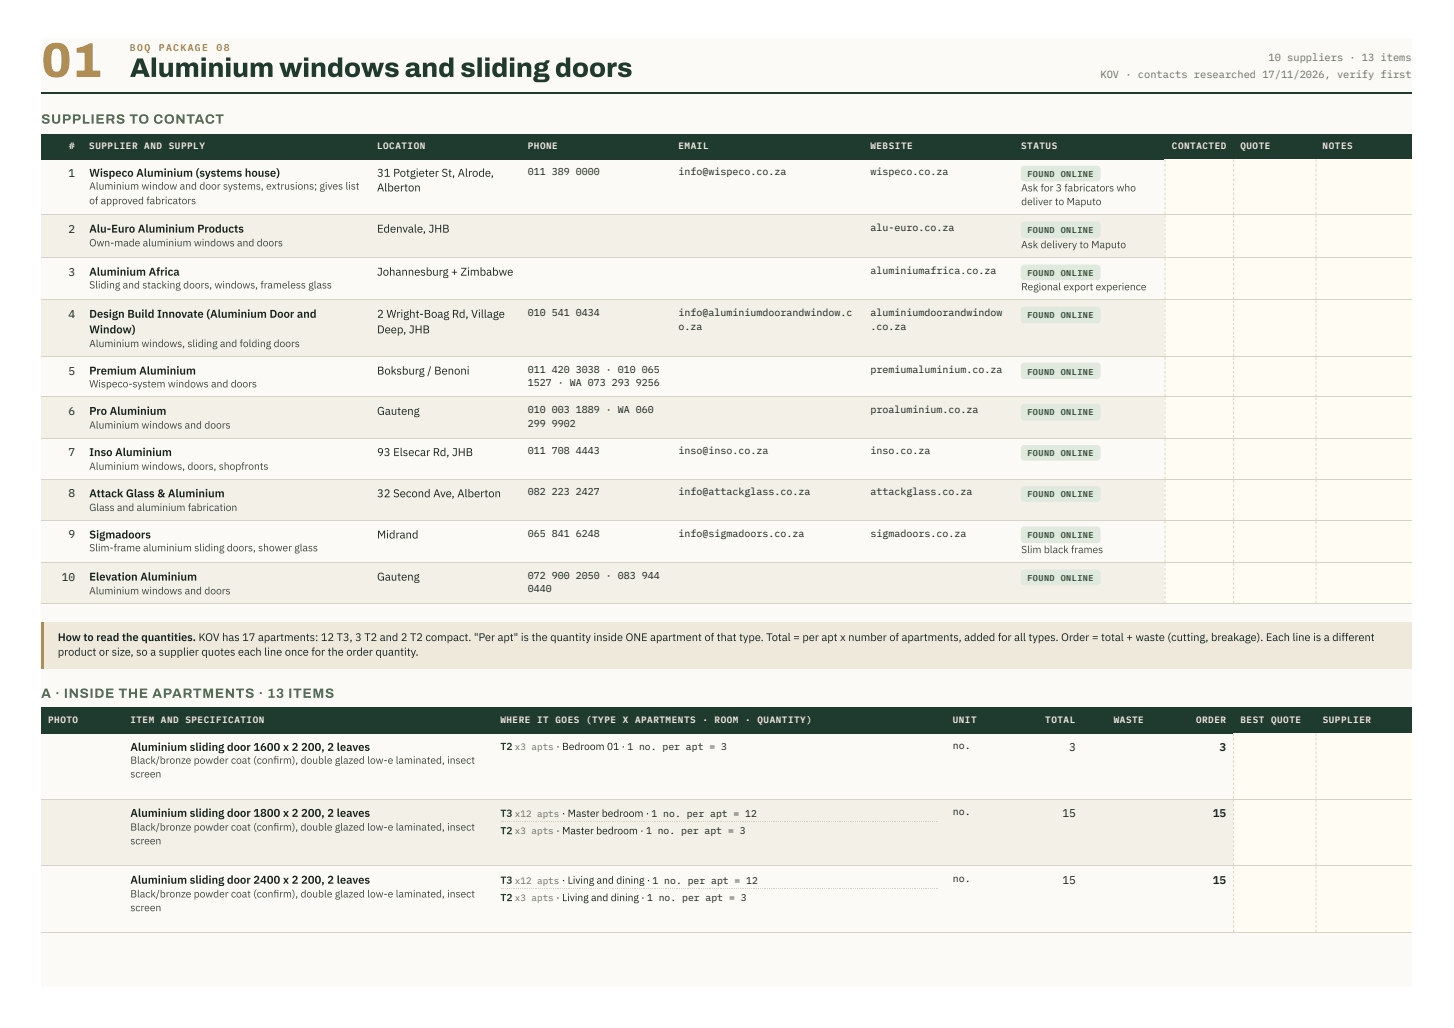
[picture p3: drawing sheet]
<svg xmlns="http://www.w3.org/2000/svg" width="420mm" height="297mm" viewBox="0 0 420 297" stroke-linecap="round" stroke-linejoin="round" font-family="sans-serif">
<defs><g id="words">
<text font-size="14.1" fill="#b08a4a" x="11.9" y="22.2">01</text>
<text font-size="7.8" fill="#1f3b2f" x="37.6" y="22.2">Aluminium windows and sliding doors</text>
<g font-size="3.9" fill="#4f6b4f">
<text x="11.9" y="35.7">SUPPLIERS TO CONTACT</text>
<text x="11.9" y="201.6">A · INSIDE THE APARTMENTS · 13 ITEMS</text>
</g>
<g font-size="3.2" fill="#17231d">
<text x="19.8" y="51.1">1</text>
<text x="25.8" y="51.1">Wispeco Aluminium (systems house)</text>
<text x="109" y="51.1">31 Potgieter St, Alrode,</text>
<text x="109" y="55.3">Alberton</text>
<text x="19.8" y="67.2">2</text>
<text x="25.8" y="67.2">Alu-Euro Aluminium Products</text>
<text x="109" y="67.2">Edenvale, JHB</text>
<text x="19.8" y="79.6">3</text>
<text x="25.8" y="79.6">Aluminium Africa</text>
<text x="109" y="79.6">Johannesburg + Zimbabwe</text>
<text x="19.8" y="91.8">4</text>
<text x="25.8" y="91.8">Design Build Innovate (Aluminium Door and</text>
<text x="109" y="91.8">2 Wright-Boag Rd, Village</text>
<text x="25.8" y="96.3">Window)</text>
<text x="109" y="96.3">Deep, JHB</text>
<text x="19.8" y="108.2">5</text>
<text x="25.8" y="108.2">Premium Aluminium</text>
<text x="109" y="108.2">Boksburg / Benoni</text>
<text x="19.8" y="119.9">6</text>
<text x="25.8" y="119.9">Pro Aluminium</text>
<text x="109" y="119.9">Gauteng</text>
<text x="19.8" y="131.8">7</text>
<text x="25.8" y="131.8">Inso Aluminium</text>
<text x="109" y="131.8">93 Elsecar Rd, JHB</text>
<text x="19.8" y="143.7">8</text>
<text x="25.8" y="143.7">Attack Glass &amp; Aluminium</text>
<text x="109" y="143.7">32 Second Ave, Alberton</text>
<text x="19.8" y="155.6">9</text>
<text x="25.8" y="155.6">Sigmadoors</text>
<text x="109" y="155.6">Midrand</text>
<text x="17.9" y="167.7">10</text>
<text x="25.8" y="167.7">Elevation Aluminium</text>
<text x="109" y="167.7">Gauteng</text>
<text x="16.7" y="185.2">How to read the quantities. KOV has 17 apartments: 12 T3, 3 T2 and 2 T2 compact. &quot;Per apt&quot; is the quantity inside ONE apartment of that type. Total = per apt x number of apartments, added for all types. Order = total + waste (cutting, breakage). Each line is a different</text>
<text x="16.7" y="189.4">product or size, so a supplier quotes each line once for the order quantity.</text>
<text x="37.7" y="217">Aluminium sliding door 1600 x 2</text>
<text x="87" y="217">200, 2 leaves</text>
<text x="309" y="217">3</text>
<text x="352.4" y="217">3</text>
<text x="37.7" y="236">Aluminium sliding door 1800 x 2</text>
<text x="87" y="236">200, 2 leaves</text>
<text x="307" y="236">15</text>
<text x="350.5" y="236">15</text>
<text x="37.7" y="255.3">Aluminium sliding door 2400 x 2</text>
<text x="87" y="255.3">200, 2 leaves</text>
<text x="307" y="255.3">15</text>
<text x="350.5" y="255.3">15</text>
</g>
<g font-size="3" fill="#6b7069">
<text x="366.6" y="17.7">10 suppliers · 13 items</text>
<text x="318.1" y="22.5">KOV · contacts researched 17/11/2026, verify first</text>
</g>
<g font-size="3" fill="#3d4540">
<text x="25.8" y="54.8">Aluminium window and door systems, extrusions; gives list</text>
<text x="25.8" y="59">of approved fabricators</text>
<text x="295.1" y="55.3">Ask for 3 fabricators who</text>
<text x="295.1" y="59.3">deliver to Maputo</text>
<text x="25.8" y="71.2">Own-made aluminium windows and doors</text>
<text x="295.1" y="71.7">Ask delivery to Maputo</text>
<text x="25.8" y="83.3">Sliding and stacking doors, windows, frameless glass</text>
<text x="295.1" y="83.9">Regional export experience</text>
<text x="25.8" y="100.3">Aluminium windows, sliding and folding doors</text>
<text x="25.8" y="111.9">Wispeco-system windows and doors</text>
<text x="25.8" y="123.8">Aluminium windows and doors</text>
<text x="25.8" y="135.7">Aluminium windows, doors, shopfronts</text>
<text x="25.8" y="147.6">Glass and aluminium fabrication</text>
<text x="25.8" y="159.3">Slim-frame aluminium sliding doors, shower glass</text>
<text x="295.1" y="159.8">Slim black frames</text>
<text x="25.8" y="171.7">Aluminium windows and doors</text>
<text x="37.7" y="220.7">Black/bronze powder coat (confrm), double glazed low-e laminated, insect</text>
<text x="79" y="220.7">i</text>
<text x="37.7" y="224.6">screen</text>
<text x="37.7" y="240">Black/bronze powder coat (confrm), double glazed low-e laminated, insect</text>
<text x="79" y="240">i</text>
<text x="37.7" y="243.9">screen</text>
<text x="37.7" y="259.3">Black/bronze powder coat (confrm), double glazed low-e laminated, insect</text>
<text x="37.7" y="263.3">screen</text>
<text x="79" y="259.3">i</text>
</g>
<g font-size="3" fill="#1f3b2f">
<text x="144.6" y="216.7">T2 x3 apts · Bedroom 01 · 1 no. per apt = 3</text>
<text x="144.6" y="236">T3 x12 apts · Master bedroom · 1 no. per apt = 12</text>
<text x="144.6" y="241">T2 x3 apts · Master bedroom · 1 no. per apt = 3</text>
<text x="144.6" y="255.3">T3 x12 apts · Living and dining · 1 no. per apt = 12</text>
<text x="144.6" y="260.4">T2 x3 apts · Living and dining · 1 no. per apt = 3</text>
</g>
<g font-size="2.9" fill="#17231d">
<text x="152.5" y="50.5">011</text>
<text x="159.5" y="50.5">389</text>
<text x="166.4" y="50.5">0000</text>
<text x="196.1" y="50.5">info@wispeco.co.za</text>
<text x="251.5" y="50.5">wispeco.co.za</text>
<text x="251.5" y="66.7">alu-euro.co.za</text>
<text x="251.5" y="79.1">aluminiumafrica.co.za</text>
<text x="152.5" y="91.3">010</text>
<text x="159.5" y="91.3">541</text>
<text x="166.4" y="91.3">0434</text>
<text x="196.1" y="91.3">info@aluminiumdoorandwindow.c</text>
<text x="196.1" y="95.3">o.za</text>
<text x="251.5" y="91.3">aluminiumdoorandwindow</text>
<text x="251.5" y="95.3">.co.za</text>
<text x="152.5" y="107.7">011</text>
<text x="159.5" y="107.7">420</text>
<text x="166.4" y="107.7">3038 · 010</text>
<text x="185.5" y="107.7">065</text>
<text x="251.5" y="107.7">premiumaluminium.co.za</text>
<text x="152.5" y="111.4">1527 · WA 073</text>
<text x="176.8" y="111.4">293</text>
<text x="183.8" y="111.4">9256</text>
<text x="152.5" y="119.3">010</text>
<text x="159.5" y="119.3">003</text>
<text x="166.4" y="119.3">1889 · WA 060</text>
<text x="251.5" y="119.3">proaluminium.co.za</text>
<text x="152.5" y="123.3">299</text>
<text x="159.5" y="123.3">9902</text>
<text x="152.5" y="131.2">011</text>
<text x="159.5" y="131.2">708</text>
<text x="166.4" y="131.2">4443</text>
<text x="196.1" y="131.2">inso@inso.co.za</text>
<text x="251.5" y="131.2">inso.co.za</text>
<text x="152.5" y="143.1">082</text>
<text x="159.5" y="143.1">223</text>
<text x="166.4" y="143.1">2427</text>
<text x="196.1" y="143.1">info@attackglass.co.za</text>
<text x="251.5" y="143.1">attackglass.co.za</text>
<text x="152.5" y="155">065</text>
<text x="159.5" y="155">841</text>
<text x="166.4" y="155">6248</text>
<text x="196.1" y="155">info@sigmadoors.co.za</text>
<text x="251.5" y="155">sigmadoors.co.za</text>
<text x="152.5" y="167.2">072</text>
<text x="159.5" y="167.2">900</text>
<text x="166.4" y="167.2">2050 · 083</text>
<text x="185.5" y="167.2">944</text>
<text x="152.5" y="171.2">0440</text>
<text x="275.3" y="216.4">no.</text>
<text x="275.3" y="235.5">no.</text>
<text x="275.3" y="254.8">no.</text>
</g>
<g font-size="2.8" fill="#b08a4a">
<text x="37.6" y="14.8">BOQ</text>
<text x="45.9" y="14.8">PACKAGE</text>
<text x="62.6" y="14.8">08</text>
</g>
<g font-size="2.7" fill="#f3efe4">
<text x="20" y="43.1">#</text>
<text x="25.8" y="43.1">SUPPLIER</text>
<text x="41.7" y="43.1">AND</text>
<text x="48.8" y="43.1">SUPPLY</text>
<text x="109" y="43.1">LOCATION</text>
<text x="152.5" y="43.1">PHONE</text>
<text x="196.1" y="43.1">EMAIL</text>
<text x="251.5" y="43.1">WEBSITE</text>
<text x="295.1" y="43.1">STATUS</text>
<text x="338.7" y="43.1">CONTACTED</text>
<text x="358.5" y="43.1">QUOTE</text>
<text x="382.2" y="43.1">NOTES</text>
<text x="13.9" y="209">PHOTO</text>
<text x="37.7" y="209">ITEM</text>
<text x="46.5" y="209">AND</text>
<text x="53.6" y="209">SPECIFICATION</text>
<text x="144.6" y="209">WHERE</text>
<text x="155.2" y="209">IT</text>
<text x="160.5" y="209">GOES</text>
<text x="169.4" y="209">(TYPE</text>
<text x="180" y="209">X</text>
<text x="183.5" y="209">APARTMENTS</text>
<text x="203" y="209">·</text>
<text x="206.5" y="209">ROOM</text>
<text x="215.4" y="209">·</text>
<text x="218.9" y="209">QUANTITY)</text>
<text x="275.3" y="209">UNIT</text>
<text x="302.1" y="209">TOTAL</text>
<text x="321.9" y="209">WASTE</text>
<text x="345.6" y="209">ORDER</text>
<text x="358.5" y="209">BEST</text>
<text x="367.3" y="209">QUOTE</text>
<text x="382.3" y="209">SUPPLIER</text>
</g>
<g font-size="2.5" fill="#2c5a33">
<text x="296.9" y="51.1">FOUND</text>
<text x="306.5" y="51.1">ONLINE</text>
<text x="296.9" y="67.2">FOUND</text>
<text x="306.5" y="67.2">ONLINE</text>
<text x="296.9" y="79.6">FOUND</text>
<text x="306.5" y="79.6">ONLINE</text>
<text x="296.9" y="91.8">FOUND</text>
<text x="306.5" y="91.8">ONLINE</text>
<text x="296.9" y="108.2">FOUND</text>
<text x="306.5" y="108.2">ONLINE</text>
<text x="296.9" y="119.9">FOUND</text>
<text x="306.5" y="119.9">ONLINE</text>
<text x="296.9" y="131.8">FOUND</text>
<text x="306.5" y="131.8">ONLINE</text>
<text x="296.9" y="143.7">FOUND</text>
<text x="306.5" y="143.7">ONLINE</text>
<text x="296.9" y="155.6">FOUND</text>
<text x="306.5" y="155.6">ONLINE</text>
<text x="296.9" y="167.7">FOUND</text>
<text x="306.5" y="167.7">ONLINE</text>
</g>
</g></defs>
<path d="M11.9 11.1h396.1v274.1h-396.1z" fill="#fbfaf6"/>
<g fill="#1f3b2f">
<path d="M11.9 26.7h396.1v.6h-396.1z"/>
<path d="M11.9 38.6h11.9v7.4h-11.9z"/>
<path d="M23.8 38.6h83.1v7.4h-83.1z"/>
<path d="M106.9 38.6h43.6v7.4h-43.6z"/>
<path d="M150.5 38.6h43.7v7.4h-43.7z"/>
<path d="M194.2 38.6h55.3v7.4h-55.3z"/>
<path d="M249.5 38.6h43.7v7.4h-43.7z"/>
<path d="M293.2 38.6h43.3v7.4h-43.3z"/>
<path d="M336.5 38.6h19.9v7.4h-19.9z"/>
<path d="M356.4 38.6h23.8v7.4h-23.8z"/>
<path d="M380.2 38.6h27.8v7.4h-27.8z"/>
</g>
<g fill="#fffdf3">
<path d="M336.5 46h19.9v16.2h-19.9z"/>
<path d="M356.4 46h23.8v16.2h-23.8z"/>
<path d="M380.2 46h27.8v16.2h-27.8z"/>
</g>
<g fill="#f3f0e7">
<path d="M11.9 62.2h11.9v12.1h-11.9z"/>
<path d="M23.8 62.2h83.1v12.1h-83.1z"/>
<path d="M106.9 62.2h43.6v12.1h-43.6z"/>
<path d="M150.5 62.2h43.7v12.1h-43.7z"/>
<path d="M194.2 62.2h55.3v12.1h-55.3z"/>
<path d="M249.5 62.2h43.7v12.1h-43.7z"/>
<path d="M293.2 62.2h43.3v12.1h-43.3z"/>
</g>
<g fill="#fffdf3">
<path d="M336.5 62.2h19.9v12.1h-19.9z"/>
<path d="M356.4 62.2h23.8v12.1h-23.8z"/>
<path d="M380.2 62.2h27.8v12.1h-27.8z"/>
<path d="M336.5 74.3h19.9v12.5h-19.9z"/>
<path d="M356.4 74.3h23.8v12.5h-23.8z"/>
<path d="M380.2 74.3h27.8v12.5h-27.8z"/>
</g>
<g fill="#f3f0e7">
<path d="M11.9 86.8h11.9v16.1h-11.9z"/>
<path d="M23.8 86.8h83.1v16.1h-83.1z"/>
<path d="M106.9 86.8h43.6v16.1h-43.6z"/>
<path d="M150.5 86.8h43.7v16.1h-43.7z"/>
<path d="M194.2 86.8h55.3v16.1h-55.3z"/>
<path d="M249.5 86.8h43.7v16.1h-43.7z"/>
<path d="M293.2 86.8h43.3v16.1h-43.3z"/>
</g>
<g fill="#fffdf3">
<path d="M336.5 86.8h19.9v16.1h-19.9z"/>
<path d="M356.4 86.8h23.8v16.1h-23.8z"/>
<path d="M380.2 86.8h27.8v16.1h-27.8z"/>
<path d="M336.5 102.9h19.9v11.9h-19.9z"/>
<path d="M356.4 102.9h23.8v11.9h-23.8z"/>
<path d="M380.2 102.9h27.8v11.9h-27.8z"/>
</g>
<g fill="#f3f0e7">
<path d="M11.9 114.8h11.9v11.9h-11.9z"/>
<path d="M23.8 114.8h83.1v11.9h-83.1z"/>
<path d="M106.9 114.8h43.6v11.9h-43.6z"/>
<path d="M150.5 114.8h43.7v11.9h-43.7z"/>
<path d="M194.2 114.8h55.3v11.9h-55.3z"/>
<path d="M249.5 114.8h43.7v11.9h-43.7z"/>
<path d="M293.2 114.8h43.3v11.9h-43.3z"/>
</g>
<g fill="#fffdf3">
<path d="M336.5 114.8h19.9v11.9h-19.9z"/>
<path d="M356.4 114.8h23.8v11.9h-23.8z"/>
<path d="M380.2 114.8h27.8v11.9h-27.8z"/>
<path d="M336.5 126.7h19.9v11.7h-19.9z"/>
<path d="M356.4 126.7h23.8v11.7h-23.8z"/>
<path d="M380.2 126.7h27.8v11.7h-27.8z"/>
</g>
<g fill="#f3f0e7">
<path d="M11.9 138.4h11.9v11.9h-11.9z"/>
<path d="M23.8 138.4h83.1v11.9h-83.1z"/>
<path d="M106.9 138.4h43.6v11.9h-43.6z"/>
<path d="M150.5 138.4h43.7v11.9h-43.7z"/>
<path d="M194.2 138.4h55.3v11.9h-55.3z"/>
<path d="M249.5 138.4h43.7v11.9h-43.7z"/>
<path d="M293.2 138.4h43.3v11.9h-43.3z"/>
</g>
<g fill="#fffdf3">
<path d="M336.5 138.4h19.9v11.9h-19.9z"/>
<path d="M356.4 138.4h23.8v11.9h-23.8z"/>
<path d="M380.2 138.4h27.8v11.9h-27.8z"/>
<path d="M336.5 150.3h19.9v12.4h-19.9z"/>
<path d="M356.4 150.3h23.8v12.4h-23.8z"/>
<path d="M380.2 150.3h27.8v12.4h-27.8z"/>
</g>
<g fill="#f3f0e7">
<path d="M11.9 162.7h11.9v11.7h-11.9z"/>
<path d="M23.8 162.7h83.1v11.7h-83.1z"/>
<path d="M106.9 162.7h43.6v11.7h-43.6z"/>
<path d="M150.5 162.7h43.7v11.7h-43.7z"/>
<path d="M194.2 162.7h55.3v11.7h-55.3z"/>
<path d="M249.5 162.7h43.7v11.7h-43.7z"/>
<path d="M293.2 162.7h43.3v11.7h-43.3z"/>
</g>
<g fill="#fffdf3">
<path d="M336.5 162.7h19.9v11.7h-19.9z"/>
<path d="M356.4 162.7h23.8v11.7h-23.8z"/>
<path d="M380.2 162.7h27.8v11.7h-27.8z"/>
</g>
<g fill="#d6d2c6">
<path d="M336.5 46h.3v.8h-.3zM336.5 47.4h.3v.8h-.3zM336.5 48.8h.3v.8h-.3zM336.5 50.2h.3v.7h-.3zM336.5 51.5h.3v.8h-.3zM336.5 52.9h.3v.8h-.3zM336.5 54.3h.3v.8h-.3zM336.5 55.6h.3v.8h-.3zM336.5 57h.3v.8h-.3zM336.5 58.4h.3v.8h-.3zM336.5 59.7h.3v.8h-.3zM336.5 61.1h.3v.8h-.3z"/>
<path d="M356.4 46h.3v.8h-.3zM356.4 47.4h.3v.8h-.3zM356.4 48.8h.3v.8h-.3zM356.4 50.2h.3v.7h-.3zM356.4 51.5h.3v.8h-.3zM356.4 52.9h.3v.8h-.3zM356.4 54.3h.3v.8h-.3zM356.4 55.6h.3v.8h-.3zM356.4 57h.3v.8h-.3zM356.4 58.4h.3v.8h-.3zM356.4 59.7h.3v.8h-.3zM356.4 61.1h.3v.8h-.3z"/>
<path d="M380.2 46h.3v.8h-.3zM380.2 47.4h.3v.8h-.3zM380.2 48.8h.3v.8h-.3zM380.2 50.2h.3v.7h-.3zM380.2 51.5h.3v.8h-.3zM380.2 52.9h.3v.8h-.3zM380.2 54.3h.3v.8h-.3zM380.2 55.6h.3v.8h-.3zM380.2 57h.3v.8h-.3zM380.2 58.4h.3v.8h-.3zM380.2 59.7h.3v.8h-.3zM380.2 61.1h.3v.8h-.3z"/>
</g>
<path d="M11.9 62h324.9" fill="none" stroke="#d6d2c6" stroke-width=".29"/>
<path d="M336.5 62.2h.3v.8h-.3zM336.5 63.4h.3v.8h-.3zM336.5 64.7h.3v.8h-.3zM336.5 66h.3v.8h-.3zM336.5 67.2h.3v.8h-.3zM336.5 68.5h.3v.8h-.3zM336.5 69.8h.3v.8h-.3zM336.5 71h.3v.8h-.3zM336.5 72.3h.3v.8h-.3zM336.5 73.6h.3v.7h-.3z" fill="#d6d2c6"/>
<path d="M336.8 62h19.9" fill="none" stroke="#d6d2c6" stroke-width=".29"/>
<path d="M356.4 62.2h.3v.8h-.3zM356.4 63.4h.3v.8h-.3zM356.4 64.7h.3v.8h-.3zM356.4 66h.3v.8h-.3zM356.4 67.2h.3v.8h-.3zM356.4 68.5h.3v.8h-.3zM356.4 69.8h.3v.8h-.3zM356.4 71h.3v.8h-.3zM356.4 72.3h.3v.8h-.3zM356.4 73.6h.3v.7h-.3z" fill="#d6d2c6"/>
<path d="M356.7 62h23.8" fill="none" stroke="#d6d2c6" stroke-width=".29"/>
<path d="M380.2 62.2h.3v.8h-.3zM380.2 63.4h.3v.8h-.3zM380.2 64.7h.3v.8h-.3zM380.2 66h.3v.8h-.3zM380.2 67.2h.3v.8h-.3zM380.2 68.5h.3v.8h-.3zM380.2 69.8h.3v.8h-.3zM380.2 71h.3v.8h-.3zM380.2 72.3h.3v.8h-.3zM380.2 73.6h.3v.7h-.3z" fill="#d6d2c6"/>
<path d="M11.9 74.5h324.9M380.5 62h27.5" fill="none" stroke="#d6d2c6" stroke-width=".29"/>
<path d="M336.5 74.6h.3v.8h-.3zM336.5 76h.3v.8h-.3zM336.5 77.4h.3v.8h-.3zM336.5 78.8h.3v.8h-.3zM336.5 80.2h.3v.8h-.3zM336.5 81.6h.3v.8h-.3zM336.5 82.9h.3v.8h-.3zM336.5 84.3h.3v.8h-.3zM336.5 85.7h.3v.8h-.3z" fill="#d6d2c6"/>
<path d="M336.8 74.5h19.9" fill="none" stroke="#d6d2c6" stroke-width=".29"/>
<path d="M356.4 74.6h.3v.8h-.3zM356.4 76h.3v.8h-.3zM356.4 77.4h.3v.8h-.3zM356.4 78.8h.3v.8h-.3zM356.4 80.2h.3v.8h-.3zM356.4 81.6h.3v.8h-.3zM356.4 82.9h.3v.8h-.3zM356.4 84.3h.3v.8h-.3zM356.4 85.7h.3v.8h-.3z" fill="#d6d2c6"/>
<path d="M356.7 74.5h23.8" fill="none" stroke="#d6d2c6" stroke-width=".29"/>
<path d="M380.2 74.6h.3v.8h-.3zM380.2 76h.3v.8h-.3zM380.2 77.4h.3v.8h-.3zM380.2 78.8h.3v.8h-.3zM380.2 80.2h.3v.8h-.3zM380.2 81.6h.3v.8h-.3zM380.2 82.9h.3v.8h-.3zM380.2 84.3h.3v.8h-.3zM380.2 85.7h.3v.8h-.3z" fill="#d6d2c6"/>
<path d="M380.5 74.5h27.5M11.9 86.7h324.9" fill="none" stroke="#d6d2c6" stroke-width=".29"/>
<path d="M336.5 86.8h.3v.8h-.3zM336.5 88.1h.3v.8h-.3zM336.5 89.3h.3v.8h-.3zM336.5 90.6h.3v.8h-.3zM336.5 91.9h.3v.8h-.3zM336.5 93.2h.3v.8h-.3zM336.5 94.5h.3v.8h-.3zM336.5 95.7h.3v.8h-.3zM336.5 97h.3v.8h-.3zM336.5 98.3h.3v.8h-.3zM336.5 99.6h.3v.8h-.3zM336.5 100.9h.3v.7h-.3zM336.5 102.1h.3v.8h-.3z" fill="#d6d2c6"/>
<path d="M336.8 86.7h19.9" fill="none" stroke="#d6d2c6" stroke-width=".29"/>
<path d="M356.4 86.8h.3v.8h-.3zM356.4 88.1h.3v.8h-.3zM356.4 89.3h.3v.8h-.3zM356.4 90.6h.3v.8h-.3zM356.4 91.9h.3v.8h-.3zM356.4 93.2h.3v.8h-.3zM356.4 94.5h.3v.8h-.3zM356.4 95.7h.3v.8h-.3zM356.4 97h.3v.8h-.3zM356.4 98.3h.3v.8h-.3zM356.4 99.6h.3v.8h-.3zM356.4 100.9h.3v.7h-.3zM356.4 102.1h.3v.8h-.3z" fill="#d6d2c6"/>
<path d="M356.7 86.7h23.8" fill="none" stroke="#d6d2c6" stroke-width=".29"/>
<path d="M380.2 86.8h.3v.8h-.3zM380.2 88.1h.3v.8h-.3zM380.2 89.3h.3v.8h-.3zM380.2 90.6h.3v.8h-.3zM380.2 91.9h.3v.8h-.3zM380.2 93.2h.3v.8h-.3zM380.2 94.5h.3v.8h-.3zM380.2 95.7h.3v.8h-.3zM380.2 97h.3v.8h-.3zM380.2 98.3h.3v.8h-.3zM380.2 99.6h.3v.8h-.3zM380.2 100.9h.3v.7h-.3zM380.2 102.1h.3v.8h-.3z" fill="#d6d2c6"/>
<path d="M380.5 86.7h27.5M11.9 103.1h324.9" fill="none" stroke="#d6d2c6" stroke-width=".29"/>
<path d="M336.5 103.2h.3v.8h-.3zM336.5 104.5h.3v.8h-.3zM336.5 105.8h.3v.8h-.3zM336.5 107.2h.3v.8h-.3zM336.5 108.5h.3v.8h-.3zM336.5 109.8h.3v.8h-.3zM336.5 111.1h.3v.8h-.3zM336.5 112.4h.3v.8h-.3zM336.5 113.8h.3v.8h-.3z" fill="#d6d2c6"/>
<path d="M336.8 103.1h19.9" fill="none" stroke="#d6d2c6" stroke-width=".29"/>
<path d="M356.4 103.2h.3v.8h-.3zM356.4 104.5h.3v.8h-.3zM356.4 105.8h.3v.8h-.3zM356.4 107.2h.3v.8h-.3zM356.4 108.5h.3v.8h-.3zM356.4 109.8h.3v.8h-.3zM356.4 111.1h.3v.8h-.3zM356.4 112.4h.3v.8h-.3zM356.4 113.8h.3v.8h-.3z" fill="#d6d2c6"/>
<path d="M356.7 103.1h23.8" fill="none" stroke="#d6d2c6" stroke-width=".29"/>
<path d="M380.2 103.2h.3v.8h-.3zM380.2 104.5h.3v.8h-.3zM380.2 105.8h.3v.8h-.3zM380.2 107.2h.3v.8h-.3zM380.2 108.5h.3v.8h-.3zM380.2 109.8h.3v.8h-.3zM380.2 111.1h.3v.8h-.3zM380.2 112.4h.3v.8h-.3zM380.2 113.8h.3v.8h-.3z" fill="#d6d2c6"/>
<path d="M11.9 114.7h324.9M380.5 103.1h27.5" fill="none" stroke="#d6d2c6" stroke-width=".29"/>
<path d="M336.5 114.8h.3v.8h-.3zM336.5 116.2h.3v.8h-.3zM336.5 117.5h.3v.8h-.3zM336.5 118.9h.3v.8h-.3zM336.5 120.3h.3v.7h-.3zM336.5 121.6h.3v.8h-.3zM336.5 123h.3v.8h-.3zM336.5 124.3h.3v.8h-.3zM336.5 125.7h.3v.8h-.3z" fill="#d6d2c6"/>
<path d="M336.8 114.7h19.9" fill="none" stroke="#d6d2c6" stroke-width=".29"/>
<path d="M356.4 114.8h.3v.8h-.3zM356.4 116.2h.3v.8h-.3zM356.4 117.5h.3v.8h-.3zM356.4 118.9h.3v.8h-.3zM356.4 120.3h.3v.7h-.3zM356.4 121.6h.3v.8h-.3zM356.4 123h.3v.8h-.3zM356.4 124.3h.3v.8h-.3zM356.4 125.7h.3v.8h-.3z" fill="#d6d2c6"/>
<path d="M356.7 114.7h23.8" fill="none" stroke="#d6d2c6" stroke-width=".29"/>
<path d="M380.2 114.8h.3v.8h-.3zM380.2 116.2h.3v.8h-.3zM380.2 117.5h.3v.8h-.3zM380.2 118.9h.3v.8h-.3zM380.2 120.3h.3v.7h-.3zM380.2 121.6h.3v.8h-.3zM380.2 123h.3v.8h-.3zM380.2 124.3h.3v.8h-.3zM380.2 125.7h.3v.8h-.3z" fill="#d6d2c6"/>
<path d="M380.5 114.7h27.5M11.9 126.6h324.9" fill="none" stroke="#d6d2c6" stroke-width=".29"/>
<path d="M336.5 126.7h.3v.8h-.3zM336.5 128.1h.3v.8h-.3zM336.5 129.4h.3v.8h-.3zM336.5 130.8h.3v.8h-.3zM336.5 132.2h.3v.8h-.3zM336.5 133.5h.3v.8h-.3zM336.5 134.9h.3v.8h-.3zM336.5 136.2h.3v.8h-.3zM336.5 137.6h.3v.8h-.3z" fill="#d6d2c6"/>
<path d="M336.8 126.6h19.9" fill="none" stroke="#d6d2c6" stroke-width=".29"/>
<path d="M356.4 126.7h.3v.8h-.3zM356.4 128.1h.3v.8h-.3zM356.4 129.4h.3v.8h-.3zM356.4 130.8h.3v.8h-.3zM356.4 132.2h.3v.8h-.3zM356.4 133.5h.3v.8h-.3zM356.4 134.9h.3v.8h-.3zM356.4 136.2h.3v.8h-.3zM356.4 137.6h.3v.8h-.3z" fill="#d6d2c6"/>
<path d="M356.7 126.6h23.8" fill="none" stroke="#d6d2c6" stroke-width=".29"/>
<path d="M380.2 126.7h.3v.8h-.3zM380.2 128.1h.3v.8h-.3zM380.2 129.4h.3v.8h-.3zM380.2 130.8h.3v.8h-.3zM380.2 132.2h.3v.8h-.3zM380.2 133.5h.3v.8h-.3zM380.2 134.9h.3v.8h-.3zM380.2 136.2h.3v.8h-.3zM380.2 137.6h.3v.8h-.3z" fill="#d6d2c6"/>
<path d="M11.9 138.5h324.9M380.5 126.6h27.5" fill="none" stroke="#d6d2c6" stroke-width=".29"/>
<path d="M336.5 138.6h.3v.8h-.3zM336.5 140h.3v.8h-.3zM336.5 141.4h.3v.7h-.3zM336.5 142.7h.3v.8h-.3zM336.5 144.1h.3v.8h-.3zM336.5 145.4h.3v.8h-.3zM336.5 146.8h.3v.8h-.3zM336.5 148.1h.3v.8h-.3zM336.5 149.5h.3v.8h-.3z" fill="#d6d2c6"/>
<path d="M336.8 138.5h19.9" fill="none" stroke="#d6d2c6" stroke-width=".29"/>
<path d="M356.4 138.6h.3v.8h-.3zM356.4 140h.3v.8h-.3zM356.4 141.4h.3v.7h-.3zM356.4 142.7h.3v.8h-.3zM356.4 144.1h.3v.8h-.3zM356.4 145.4h.3v.8h-.3zM356.4 146.8h.3v.8h-.3zM356.4 148.1h.3v.8h-.3zM356.4 149.5h.3v.8h-.3z" fill="#d6d2c6"/>
<path d="M356.7 138.5h23.8" fill="none" stroke="#d6d2c6" stroke-width=".29"/>
<path d="M380.2 138.6h.3v.8h-.3zM380.2 140h.3v.8h-.3zM380.2 141.4h.3v.7h-.3zM380.2 142.7h.3v.8h-.3zM380.2 144.1h.3v.8h-.3zM380.2 145.4h.3v.8h-.3zM380.2 146.8h.3v.8h-.3zM380.2 148.1h.3v.8h-.3zM380.2 149.5h.3v.8h-.3z" fill="#d6d2c6"/>
<path d="M380.5 138.5h27.5M11.9 150.4h324.9" fill="none" stroke="#d6d2c6" stroke-width=".29"/>
<path d="M336.5 150.5h.3v.8h-.3zM336.5 151.9h.3v.8h-.3zM336.5 153.3h.3v.8h-.3zM336.5 154.7h.3v.8h-.3zM336.5 156.1h.3v.8h-.3zM336.5 157.5h.3v.8h-.3zM336.5 158.9h.3v.8h-.3zM336.5 160.3h.3v.8h-.3zM336.5 161.7h.3v.8h-.3z" fill="#d6d2c6"/>
<path d="M336.8 150.4h19.9" fill="none" stroke="#d6d2c6" stroke-width=".29"/>
<path d="M356.4 150.5h.3v.8h-.3zM356.4 151.9h.3v.8h-.3zM356.4 153.3h.3v.8h-.3zM356.4 154.7h.3v.8h-.3zM356.4 156.1h.3v.8h-.3zM356.4 157.5h.3v.8h-.3zM356.4 158.9h.3v.8h-.3zM356.4 160.3h.3v.8h-.3zM356.4 161.7h.3v.8h-.3z" fill="#d6d2c6"/>
<path d="M356.7 150.4h23.8" fill="none" stroke="#d6d2c6" stroke-width=".29"/>
<path d="M380.2 150.5h.3v.8h-.3zM380.2 151.9h.3v.8h-.3zM380.2 153.3h.3v.8h-.3zM380.2 154.7h.3v.8h-.3zM380.2 156.1h.3v.8h-.3zM380.2 157.5h.3v.8h-.3zM380.2 158.9h.3v.8h-.3zM380.2 160.3h.3v.8h-.3zM380.2 161.7h.3v.8h-.3z" fill="#d6d2c6"/>
<path d="M380.5 150.4h27.5M11.9 162.6h324.9" fill="none" stroke="#d6d2c6" stroke-width=".29"/>
<path d="M336.5 162.7h.3v.8h-.3zM336.5 164.1h.3v.8h-.3zM336.5 165.4h.3v.8h-.3zM336.5 166.8h.3v.8h-.3zM336.5 168.1h.3v.8h-.3zM336.5 169.5h.3v.8h-.3zM336.5 170.9h.3v.7h-.3zM336.5 172.2h.3v.8h-.3zM336.5 173.6h.3v.8h-.3z" fill="#d6d2c6"/>
<path d="M336.8 162.6h19.9" fill="none" stroke="#d6d2c6" stroke-width=".29"/>
<path d="M356.4 162.7h.3v.8h-.3zM356.4 164.1h.3v.8h-.3zM356.4 165.4h.3v.8h-.3zM356.4 166.8h.3v.8h-.3zM356.4 168.1h.3v.8h-.3zM356.4 169.5h.3v.8h-.3zM356.4 170.9h.3v.7h-.3zM356.4 172.2h.3v.8h-.3zM356.4 173.6h.3v.8h-.3z" fill="#d6d2c6"/>
<path d="M356.7 162.6h23.8" fill="none" stroke="#d6d2c6" stroke-width=".29"/>
<path d="M380.2 162.7h.3v.8h-.3zM380.2 164.1h.3v.8h-.3zM380.2 165.4h.3v.8h-.3zM380.2 166.8h.3v.8h-.3zM380.2 168.1h.3v.8h-.3zM380.2 169.5h.3v.8h-.3zM380.2 170.9h.3v.7h-.3zM380.2 172.2h.3v.8h-.3zM380.2 173.6h.3v.8h-.3z" fill="#d6d2c6"/>
<path d="M11.9 174.5h396.1M380.5 162.6h27.5" fill="none" stroke="#d6d2c6" stroke-width=".29"/>
<path d="M11.9 179.7h396.1v13.4h-396.1z" fill="#efe9dc"/>
<path d="M11.9 179.7h.8v13.4h-.8z" fill="#b08a4a"/>
<g fill="#1f3b2f">
<path d="M11.9 204.3h23.8v7.6h-23.8z"/>
<path d="M35.7 204.3h106.9v7.6h-106.9z"/>
<path d="M142.6 204.3h130.7v7.6h-130.7z"/>
<path d="M273.3 204.3h15.9v7.6h-15.9z"/>
<path d="M289.2 204.3h23.8v7.6h-23.8z"/>
<path d="M313 204.3h19.8v7.6h-19.8z"/>
<path d="M332.8 204.3h23.6v7.6h-23.6z"/>
<path d="M356.4 204.3h23.8v7.6h-23.8z"/>
<path d="M380.2 204.3h27.8v7.6h-27.8z"/>
</g>
<g fill="#fffdf3">
<path d="M356.4 211.9h23.8v19.1h-23.8z"/>
<path d="M380.2 211.9h27.8v19.1h-27.8z"/>
</g>
<g fill="#f3f0e7">
<path d="M11.9 231h23.8v19.3h-23.8z"/>
<path d="M35.7 231h106.9v19.3h-106.9z"/>
<path d="M142.6 231h130.7v19.3h-130.7z"/>
</g>
<g fill="#d6d2c6">
<path d="M144.7 237.3h.6v.3h-.6z"/>
<path d="M145.5 237.3h.3v.3h-.3z"/>
<path d="M146 237.3h.3v.3h-.3z"/>
<path d="M146.6 237.3h.2v.3h-.2z"/>
<path d="M147.1 237.3h.3v.3h-.3z"/>
<path d="M147.6 237.3h.3v.3h-.3z"/>
<path d="M148.2 237.3h.2v.3h-.2z"/>
<path d="M148.7 237.3h.3v.3h-.3z"/>
<path d="M149.2 237.3h.3v.3h-.3z"/>
<path d="M149.8 237.3h.2v.3h-.2z"/>
<path d="M150.3 237.3h.2v.3h-.2z"/>
<path d="M150.8 237.3h.3v.3h-.3z"/>
<path d="M151.3 237.3h.3v.3h-.3z"/>
<path d="M151.9 237.3h.2v.3h-.2z"/>
<path d="M152.4 237.3h.3v.3h-.3z"/>
<path d="M152.9 237.3h.3v.3h-.3z"/>
<path d="M153.5 237.3h.2v.3h-.2z"/>
<path d="M154 237.3h.3v.3h-.3z"/>
<path d="M154.5 237.3h.3v.3h-.3z"/>
<path d="M155 237.3h.3v.3h-.3z"/>
<path d="M155.6 237.3h.2v.3h-.2z"/>
<path d="M156.1 237.3h.3v.3h-.3z"/>
<path d="M156.6 237.3h.3v.3h-.3z"/>
<path d="M157.2 237.3h.2v.3h-.2z"/>
<path d="M157.7 237.3h.3v.3h-.3z"/>
<path d="M158.2 237.3h.3v.3h-.3z"/>
<path d="M158.7 237.3h.3v.3h-.3z"/>
<path d="M159.3 237.3h.2v.3h-.2z"/>
<path d="M159.8 237.3h.3v.3h-.3z"/>
<path d="M160.3 237.3h.3v.3h-.3z"/>
<path d="M160.9 237.3h.2v.3h-.2z"/>
<path d="M161.4 237.3h.3v.3h-.3z"/>
<path d="M161.9 237.3h.3v.3h-.3z"/>
<path d="M162.5 237.3h.2v.3h-.2z"/>
<path d="M163 237.3h.2v.3h-.2z"/>
<path d="M163.5 237.3h.3v.3h-.3z"/>
<path d="M164 237.3h.3v.3h-.3z"/>
<path d="M164.6 237.3h.2v.3h-.2z"/>
<path d="M165.1 237.3h.3v.3h-.3z"/>
<path d="M165.6 237.3h.3v.3h-.3z"/>
<path d="M166.2 237.3h.2v.3h-.2z"/>
<path d="M166.7 237.3h.3v.3h-.3z"/>
<path d="M167.2 237.3h.3v.3h-.3z"/>
<path d="M167.7 237.3h.3v.3h-.3z"/>
<path d="M168.3 237.3h.2v.3h-.2z"/>
<path d="M168.8 237.3h.3v.3h-.3z"/>
<path d="M169.3 237.3h.3v.3h-.3z"/>
<path d="M169.9 237.3h.2v.3h-.2z"/>
<path d="M170.4 237.3h.3v.3h-.3z"/>
<path d="M170.9 237.3h.3v.3h-.3z"/>
<path d="M171.4 237.3h.3v.3h-.3z"/>
<path d="M172 237.3h.2v.3h-.2z"/>
<path d="M172.5 237.3h.3v.3h-.3z"/>
<path d="M173 237.3h.3v.3h-.3z"/>
<path d="M173.6 237.3h.2v.3h-.2z"/>
<path d="M174.1 237.3h.3v.3h-.3z"/>
<path d="M174.6 237.3h.3v.3h-.3z"/>
<path d="M175.2 237.3h.2v.3h-.2z"/>
<path d="M175.7 237.3h.2v.3h-.2z"/>
<path d="M176.2 237.3h.3v.3h-.3z"/>
<path d="M176.7 237.3h.3v.3h-.3z"/>
<path d="M177.3 237.3h.2v.3h-.2z"/>
<path d="M177.8 237.3h.3v.3h-.3z"/>
<path d="M178.3 237.3h.3v.3h-.3z"/>
<path d="M178.9 237.3h.2v.3h-.2z"/>
<path d="M179.4 237.3h.3v.3h-.3z"/>
<path d="M179.9 237.3h.3v.3h-.3z"/>
<path d="M180.4 237.3h.3v.3h-.3z"/>
<path d="M181 237.3h.2v.3h-.2z"/>
<path d="M181.5 237.3h.3v.3h-.3z"/>
<path d="M182 237.3h.3v.3h-.3z"/>
<path d="M182.6 237.3h.2v.3h-.2z"/>
<path d="M183.1 237.3h.3v.3h-.3z"/>
<path d="M183.6 237.3h.3v.3h-.3z"/>
<path d="M184.1 237.3h.3v.3h-.3z"/>
<path d="M184.7 237.3h.2v.3h-.2z"/>
<path d="M185.2 237.3h.3v.3h-.3z"/>
<path d="M185.7 237.3h.3v.3h-.3z"/>
<path d="M186.3 237.3h.2v.3h-.2z"/>
<path d="M186.8 237.3h.3v.3h-.3z"/>
<path d="M187.3 237.3h.3v.3h-.3z"/>
<path d="M187.9 237.3h.2v.3h-.2z"/>
<path d="M188.4 237.3h.2v.3h-.2z"/>
<path d="M188.9 237.3h.3v.3h-.3z"/>
<path d="M189.4 237.3h.3v.3h-.3z"/>
<path d="M190 237.3h.2v.3h-.2z"/>
<path d="M190.5 237.3h.3v.3h-.3z"/>
<path d="M191 237.3h.3v.3h-.3z"/>
<path d="M191.6 237.3h.2v.3h-.2z"/>
<path d="M192.1 237.3h.3v.3h-.3z"/>
<path d="M192.6 237.3h.3v.3h-.3z"/>
<path d="M193.1 237.3h.3v.3h-.3z"/>
<path d="M193.7 237.3h.2v.3h-.2z"/>
<path d="M194.2 237.3h.3v.3h-.3z"/>
<path d="M194.7 237.3h.3v.3h-.3z"/>
<path d="M195.3 237.3h.2v.3h-.2z"/>
<path d="M195.8 237.3h.3v.3h-.3z"/>
<path d="M196.3 237.3h.3v.3h-.3z"/>
<path d="M196.8 237.3h.3v.3h-.3z"/>
<path d="M197.4 237.3h.2v.3h-.2z"/>
<path d="M197.9 237.3h.3v.3h-.3z"/>
<path d="M198.4 237.3h.3v.3h-.3z"/>
<path d="M199 237.3h.2v.3h-.2z"/>
<path d="M199.5 237.3h.3v.3h-.3z"/>
<path d="M200 237.3h.3v.3h-.3z"/>
<path d="M200.6 237.3h.2v.3h-.2z"/>
<path d="M201.1 237.3h.2v.3h-.2z"/>
<path d="M201.6 237.3h.3v.3h-.3z"/>
<path d="M202.1 237.3h.3v.3h-.3z"/>
<path d="M202.7 237.3h.2v.3h-.2z"/>
<path d="M203.2 237.3h.3v.3h-.3z"/>
<path d="M203.7 237.3h.3v.3h-.3z"/>
<path d="M204.3 237.3h.2v.3h-.2z"/>
<path d="M204.8 237.3h.3v.3h-.3z"/>
<path d="M205.3 237.3h.3v.3h-.3z"/>
<path d="M205.8 237.3h.3v.3h-.3z"/>
<path d="M206.4 237.3h.2v.3h-.2z"/>
<path d="M206.9 237.3h.3v.3h-.3z"/>
<path d="M207.4 237.3h.3v.3h-.3z"/>
<path d="M208 237.3h.2v.3h-.2z"/>
<path d="M208.5 237.3h.3v.3h-.3z"/>
<path d="M209 237.3h.3v.3h-.3z"/>
<path d="M209.5 237.3h.3v.3h-.3z"/>
<path d="M210.1 237.3h.2v.3h-.2z"/>
<path d="M210.6 237.3h.3v.3h-.3z"/>
<path d="M211.1 237.3h.3v.3h-.3z"/>
<path d="M211.7 237.3h.2v.3h-.2z"/>
<path d="M212.2 237.3h.3v.3h-.3z"/>
<path d="M212.7 237.3h.3v.3h-.3z"/>
<path d="M213.3 237.3h.2v.3h-.2z"/>
<path d="M213.8 237.3h.2v.3h-.2z"/>
<path d="M214.3 237.3h.3v.3h-.3z"/>
<path d="M214.8 237.3h.3v.3h-.3z"/>
<path d="M215.4 237.3h.2v.3h-.2z"/>
<path d="M215.9 237.3h.3v.3h-.3z"/>
<path d="M216.4 237.3h.3v.3h-.3z"/>
<path d="M217 237.3h.2v.3h-.2z"/>
<path d="M217.5 237.3h.3v.3h-.3z"/>
<path d="M218 237.3h.3v.3h-.3z"/>
<path d="M218.5 237.3h.3v.3h-.3z"/>
<path d="M219.1 237.3h.2v.3h-.2z"/>
<path d="M219.6 237.3h.3v.3h-.3z"/>
<path d="M220.1 237.3h.3v.3h-.3z"/>
<path d="M220.7 237.3h.2v.3h-.2z"/>
<path d="M221.2 237.3h.3v.3h-.3z"/>
<path d="M221.7 237.3h.3v.3h-.3z"/>
<path d="M222.2 237.3h.3v.3h-.3z"/>
<path d="M222.8 237.3h.2v.3h-.2z"/>
<path d="M223.3 237.3h.3v.3h-.3z"/>
<path d="M223.8 237.3h.3v.3h-.3z"/>
<path d="M224.4 237.3h.2v.3h-.2z"/>
<path d="M224.9 237.3h.3v.3h-.3z"/>
<path d="M225.4 237.3h.3v.3h-.3z"/>
<path d="M226 237.3h.2v.3h-.2z"/>
<path d="M226.5 237.3h.2v.3h-.2z"/>
<path d="M227 237.3h.3v.3h-.3z"/>
<path d="M227.5 237.3h.3v.3h-.3z"/>
<path d="M228.1 237.3h.2v.3h-.2z"/>
<path d="M228.6 237.3h.3v.3h-.3z"/>
<path d="M229.1 237.3h.3v.3h-.3z"/>
<path d="M229.7 237.3h.2v.3h-.2z"/>
<path d="M230.2 237.3h.3v.3h-.3z"/>
<path d="M230.7 237.3h.3v.3h-.3z"/>
<path d="M231.2 237.3h.3v.3h-.3z"/>
<path d="M231.8 237.3h.2v.3h-.2z"/>
<path d="M232.3 237.3h.3v.3h-.3z"/>
<path d="M232.8 237.3h.3v.3h-.3z"/>
<path d="M233.4 237.3h.2v.3h-.2z"/>
<path d="M233.9 237.3h.3v.3h-.3z"/>
<path d="M234.4 237.3h.3v.3h-.3z"/>
<path d="M234.9 237.3h.3v.3h-.3z"/>
<path d="M235.5 237.3h.2v.3h-.2z"/>
<path d="M236 237.3h.3v.3h-.3z"/>
<path d="M236.5 237.3h.3v.3h-.3z"/>
<path d="M237.1 237.3h.2v.3h-.2z"/>
<path d="M237.6 237.3h.3v.3h-.3z"/>
<path d="M238.1 237.3h.3v.3h-.3z"/>
<path d="M238.7 237.3h.2v.3h-.2z"/>
<path d="M239.2 237.3h.2v.3h-.2z"/>
<path d="M239.7 237.3h.3v.3h-.3z"/>
<path d="M240.2 237.3h.3v.3h-.3z"/>
<path d="M240.8 237.3h.2v.3h-.2z"/>
<path d="M241.3 237.3h.3v.3h-.3z"/>
<path d="M241.8 237.3h.3v.3h-.3z"/>
<path d="M242.4 237.3h.2v.3h-.2z"/>
<path d="M242.9 237.3h.3v.3h-.3z"/>
<path d="M243.4 237.3h.3v.3h-.3z"/>
<path d="M243.9 237.3h.3v.3h-.3z"/>
<path d="M244.5 237.3h.2v.3h-.2z"/>
<path d="M245 237.3h.3v.3h-.3z"/>
<path d="M245.5 237.3h.3v.3h-.3z"/>
<path d="M246.1 237.3h.2v.3h-.2z"/>
<path d="M246.6 237.3h.3v.3h-.3z"/>
<path d="M247.1 237.3h.3v.3h-.3z"/>
<path d="M247.6 237.3h.3v.3h-.3z"/>
<path d="M248.2 237.3h.2v.3h-.2z"/>
<path d="M248.7 237.3h.3v.3h-.3z"/>
<path d="M249.2 237.3h.3v.3h-.3z"/>
<path d="M249.8 237.3h.2v.3h-.2z"/>
<path d="M250.3 237.3h.3v.3h-.3z"/>
<path d="M250.8 237.3h.3v.3h-.3z"/>
<path d="M251.4 237.3h.2v.3h-.2z"/>
<path d="M251.9 237.3h.2v.3h-.2z"/>
<path d="M252.4 237.3h.3v.3h-.3z"/>
<path d="M252.9 237.3h.3v.3h-.3z"/>
<path d="M253.5 237.3h.2v.3h-.2z"/>
<path d="M254 237.3h.3v.3h-.3z"/>
<path d="M254.5 237.3h.3v.3h-.3z"/>
<path d="M255.1 237.3h.2v.3h-.2z"/>
<path d="M255.6 237.3h.3v.3h-.3z"/>
<path d="M256.1 237.3h.3v.3h-.3z"/>
<path d="M256.6 237.3h.3v.3h-.3z"/>
<path d="M257.2 237.3h.2v.3h-.2z"/>
<path d="M257.7 237.3h.3v.3h-.3z"/>
<path d="M258.2 237.3h.3v.3h-.3z"/>
<path d="M258.8 237.3h.2v.3h-.2z"/>
<path d="M259.3 237.3h.3v.3h-.3z"/>
<path d="M259.8 237.3h.3v.3h-.3z"/>
<path d="M260.3 237.3h.3v.3h-.3z"/>
<path d="M260.9 237.3h.2v.3h-.2z"/>
<path d="M261.4 237.3h.3v.3h-.3z"/>
<path d="M261.9 237.3h.3v.3h-.3z"/>
<path d="M262.5 237.3h.2v.3h-.2z"/>
<path d="M263 237.3h.3v.3h-.3z"/>
<path d="M263.5 237.3h.3v.3h-.3z"/>
<path d="M264.1 237.3h.2v.3h-.2z"/>
<path d="M264.6 237.3h.2v.3h-.2z"/>
<path d="M265.1 237.3h.3v.3h-.3z"/>
<path d="M265.6 237.3h.3v.3h-.3z"/>
<path d="M266.2 237.3h.2v.3h-.2z"/>
<path d="M266.7 237.3h.3v.3h-.3z"/>
<path d="M267.2 237.3h.3v.3h-.3z"/>
<path d="M267.8 237.3h.2v.3h-.2z"/>
<path d="M268.3 237.3h.3v.3h-.3z"/>
<path d="M268.8 237.3h.3v.3h-.3z"/>
<path d="M269.3 237.3h.3v.3h-.3z"/>
<path d="M269.9 237.3h.2v.3h-.2z"/>
<path d="M270.4 237.3h.3v.3h-.3z"/>
<path d="M270.9 237.3h.3v.3h-.3z"/>
</g>
<g fill="#f3f0e7">
<path d="M273.3 231h15.9v19.3h-15.9z"/>
<path d="M289.2 231h23.8v19.3h-23.8z"/>
<path d="M313 231h19.8v19.3h-19.8z"/>
<path d="M332.8 231h23.6v19.3h-23.6z"/>
</g>
<g fill="#fffdf3">
<path d="M356.4 231h23.8v19.3h-23.8z"/>
<path d="M380.2 231h27.8v19.3h-27.8z"/>
</g>
<g fill="#d6d2c6">
<path d="M144.7 256.6h.6v.3h-.6z"/>
<path d="M145.5 256.6h.3v.3h-.3z"/>
<path d="M146 256.6h.3v.3h-.3z"/>
<path d="M146.6 256.6h.2v.3h-.2z"/>
<path d="M147.1 256.6h.3v.3h-.3z"/>
<path d="M147.6 256.6h.3v.3h-.3z"/>
<path d="M148.2 256.6h.2v.3h-.2z"/>
<path d="M148.7 256.6h.3v.3h-.3z"/>
<path d="M149.2 256.6h.3v.3h-.3z"/>
<path d="M149.8 256.6h.2v.3h-.2z"/>
<path d="M150.3 256.6h.2v.3h-.2z"/>
<path d="M150.8 256.6h.3v.3h-.3z"/>
<path d="M151.3 256.6h.3v.3h-.3z"/>
<path d="M151.9 256.6h.2v.3h-.2z"/>
<path d="M152.4 256.6h.3v.3h-.3z"/>
<path d="M152.9 256.6h.3v.3h-.3z"/>
<path d="M153.5 256.6h.2v.3h-.2z"/>
<path d="M154 256.6h.3v.3h-.3z"/>
<path d="M154.5 256.6h.3v.3h-.3z"/>
<path d="M155 256.6h.3v.3h-.3z"/>
<path d="M155.6 256.6h.2v.3h-.2z"/>
<path d="M156.1 256.6h.3v.3h-.3z"/>
<path d="M156.6 256.6h.3v.3h-.3z"/>
<path d="M157.2 256.6h.2v.3h-.2z"/>
<path d="M157.7 256.6h.3v.3h-.3z"/>
<path d="M158.2 256.6h.3v.3h-.3z"/>
<path d="M158.7 256.6h.3v.3h-.3z"/>
<path d="M159.3 256.6h.2v.3h-.2z"/>
<path d="M159.8 256.6h.3v.3h-.3z"/>
<path d="M160.3 256.6h.3v.3h-.3z"/>
<path d="M160.9 256.6h.2v.3h-.2z"/>
<path d="M161.4 256.6h.3v.3h-.3z"/>
<path d="M161.9 256.6h.3v.3h-.3z"/>
<path d="M162.5 256.6h.2v.3h-.2z"/>
<path d="M163 256.6h.2v.3h-.2z"/>
<path d="M163.5 256.6h.3v.3h-.3z"/>
<path d="M164 256.6h.3v.3h-.3z"/>
<path d="M164.6 256.6h.2v.3h-.2z"/>
<path d="M165.1 256.6h.3v.3h-.3z"/>
<path d="M165.6 256.6h.3v.3h-.3z"/>
<path d="M166.2 256.6h.2v.3h-.2z"/>
<path d="M166.7 256.6h.3v.3h-.3z"/>
<path d="M167.2 256.6h.3v.3h-.3z"/>
<path d="M167.7 256.6h.3v.3h-.3z"/>
<path d="M168.3 256.6h.2v.3h-.2z"/>
<path d="M168.8 256.6h.3v.3h-.3z"/>
<path d="M169.3 256.6h.3v.3h-.3z"/>
<path d="M169.9 256.6h.2v.3h-.2z"/>
<path d="M170.4 256.6h.3v.3h-.3z"/>
<path d="M170.9 256.6h.3v.3h-.3z"/>
<path d="M171.4 256.6h.3v.3h-.3z"/>
<path d="M172 256.6h.2v.3h-.2z"/>
<path d="M172.5 256.6h.3v.3h-.3z"/>
<path d="M173 256.6h.3v.3h-.3z"/>
<path d="M173.6 256.6h.2v.3h-.2z"/>
<path d="M174.1 256.6h.3v.3h-.3z"/>
<path d="M174.6 256.6h.3v.3h-.3z"/>
<path d="M175.2 256.6h.2v.3h-.2z"/>
<path d="M175.7 256.6h.2v.3h-.2z"/>
<path d="M176.2 256.6h.3v.3h-.3z"/>
<path d="M176.7 256.6h.3v.3h-.3z"/>
<path d="M177.3 256.6h.2v.3h-.2z"/>
<path d="M177.8 256.6h.3v.3h-.3z"/>
<path d="M178.3 256.6h.3v.3h-.3z"/>
<path d="M178.9 256.6h.2v.3h-.2z"/>
<path d="M179.4 256.6h.3v.3h-.3z"/>
<path d="M179.9 256.6h.3v.3h-.3z"/>
<path d="M180.4 256.6h.3v.3h-.3z"/>
<path d="M181 256.6h.2v.3h-.2z"/>
<path d="M181.5 256.6h.3v.3h-.3z"/>
<path d="M182 256.6h.3v.3h-.3z"/>
<path d="M182.6 256.6h.2v.3h-.2z"/>
<path d="M183.1 256.6h.3v.3h-.3z"/>
<path d="M183.6 256.6h.3v.3h-.3z"/>
<path d="M184.1 256.6h.3v.3h-.3z"/>
<path d="M184.7 256.6h.2v.3h-.2z"/>
<path d="M185.2 256.6h.3v.3h-.3z"/>
<path d="M185.7 256.6h.3v.3h-.3z"/>
<path d="M186.3 256.6h.2v.3h-.2z"/>
<path d="M186.8 256.6h.3v.3h-.3z"/>
<path d="M187.3 256.6h.3v.3h-.3z"/>
<path d="M187.9 256.6h.2v.3h-.2z"/>
<path d="M188.4 256.6h.2v.3h-.2z"/>
<path d="M188.9 256.6h.3v.3h-.3z"/>
<path d="M189.4 256.6h.3v.3h-.3z"/>
<path d="M190 256.6h.2v.3h-.2z"/>
<path d="M190.5 256.6h.3v.3h-.3z"/>
<path d="M191 256.6h.3v.3h-.3z"/>
<path d="M191.6 256.6h.2v.3h-.2z"/>
<path d="M192.1 256.6h.3v.3h-.3z"/>
<path d="M192.6 256.6h.3v.3h-.3z"/>
<path d="M193.1 256.6h.3v.3h-.3z"/>
<path d="M193.7 256.6h.2v.3h-.2z"/>
<path d="M194.2 256.6h.3v.3h-.3z"/>
<path d="M194.7 256.6h.3v.3h-.3z"/>
<path d="M195.3 256.6h.2v.3h-.2z"/>
<path d="M195.8 256.6h.3v.3h-.3z"/>
<path d="M196.3 256.6h.3v.3h-.3z"/>
<path d="M196.8 256.6h.3v.3h-.3z"/>
<path d="M197.4 256.6h.2v.3h-.2z"/>
<path d="M197.9 256.6h.3v.3h-.3z"/>
<path d="M198.4 256.6h.3v.3h-.3z"/>
<path d="M199 256.6h.2v.3h-.2z"/>
<path d="M199.5 256.6h.3v.3h-.3z"/>
<path d="M200 256.6h.3v.3h-.3z"/>
<path d="M200.6 256.6h.2v.3h-.2z"/>
<path d="M201.1 256.6h.2v.3h-.2z"/>
<path d="M201.6 256.6h.3v.3h-.3z"/>
<path d="M202.1 256.6h.3v.3h-.3z"/>
<path d="M202.7 256.6h.2v.3h-.2z"/>
<path d="M203.2 256.6h.3v.3h-.3z"/>
<path d="M203.7 256.6h.3v.3h-.3z"/>
<path d="M204.3 256.6h.2v.3h-.2z"/>
<path d="M204.8 256.6h.3v.3h-.3z"/>
<path d="M205.3 256.6h.3v.3h-.3z"/>
<path d="M205.8 256.6h.3v.3h-.3z"/>
<path d="M206.4 256.6h.2v.3h-.2z"/>
<path d="M206.9 256.6h.3v.3h-.3z"/>
<path d="M207.4 256.6h.3v.3h-.3z"/>
<path d="M208 256.6h.2v.3h-.2z"/>
<path d="M208.5 256.6h.3v.3h-.3z"/>
<path d="M209 256.6h.3v.3h-.3z"/>
<path d="M209.5 256.6h.3v.3h-.3z"/>
<path d="M210.1 256.6h.2v.3h-.2z"/>
<path d="M210.6 256.6h.3v.3h-.3z"/>
<path d="M211.1 256.6h.3v.3h-.3z"/>
<path d="M211.7 256.6h.2v.3h-.2z"/>
<path d="M212.2 256.6h.3v.3h-.3z"/>
<path d="M212.7 256.6h.3v.3h-.3z"/>
<path d="M213.3 256.6h.2v.3h-.2z"/>
<path d="M213.8 256.6h.2v.3h-.2z"/>
<path d="M214.3 256.6h.3v.3h-.3z"/>
<path d="M214.8 256.6h.3v.3h-.3z"/>
<path d="M215.4 256.6h.2v.3h-.2z"/>
<path d="M215.9 256.6h.3v.3h-.3z"/>
<path d="M216.4 256.6h.3v.3h-.3z"/>
<path d="M217 256.6h.2v.3h-.2z"/>
<path d="M217.5 256.6h.3v.3h-.3z"/>
<path d="M218 256.6h.3v.3h-.3z"/>
<path d="M218.5 256.6h.3v.3h-.3z"/>
<path d="M219.1 256.6h.2v.3h-.2z"/>
<path d="M219.6 256.6h.3v.3h-.3z"/>
<path d="M220.1 256.6h.3v.3h-.3z"/>
<path d="M220.7 256.6h.2v.3h-.2z"/>
<path d="M221.2 256.6h.3v.3h-.3z"/>
<path d="M221.7 256.6h.3v.3h-.3z"/>
<path d="M222.2 256.6h.3v.3h-.3z"/>
<path d="M222.8 256.6h.2v.3h-.2z"/>
<path d="M223.3 256.6h.3v.3h-.3z"/>
<path d="M223.8 256.6h.3v.3h-.3z"/>
<path d="M224.4 256.6h.2v.3h-.2z"/>
<path d="M224.9 256.6h.3v.3h-.3z"/>
<path d="M225.4 256.6h.3v.3h-.3z"/>
<path d="M226 256.6h.2v.3h-.2z"/>
<path d="M226.5 256.6h.2v.3h-.2z"/>
<path d="M227 256.6h.3v.3h-.3z"/>
<path d="M227.5 256.6h.3v.3h-.3z"/>
<path d="M228.1 256.6h.2v.3h-.2z"/>
<path d="M228.6 256.6h.3v.3h-.3z"/>
<path d="M229.1 256.6h.3v.3h-.3z"/>
<path d="M229.7 256.6h.2v.3h-.2z"/>
<path d="M230.2 256.6h.3v.3h-.3z"/>
<path d="M230.7 256.6h.3v.3h-.3z"/>
<path d="M231.2 256.6h.3v.3h-.3z"/>
<path d="M231.8 256.6h.2v.3h-.2z"/>
<path d="M232.3 256.6h.3v.3h-.3z"/>
<path d="M232.8 256.6h.3v.3h-.3z"/>
<path d="M233.4 256.6h.2v.3h-.2z"/>
<path d="M233.9 256.6h.3v.3h-.3z"/>
<path d="M234.4 256.6h.3v.3h-.3z"/>
<path d="M234.9 256.6h.3v.3h-.3z"/>
<path d="M235.5 256.6h.2v.3h-.2z"/>
<path d="M236 256.6h.3v.3h-.3z"/>
<path d="M236.5 256.6h.3v.3h-.3z"/>
<path d="M237.1 256.6h.2v.3h-.2z"/>
<path d="M237.6 256.6h.3v.3h-.3z"/>
<path d="M238.1 256.6h.3v.3h-.3z"/>
<path d="M238.7 256.6h.2v.3h-.2z"/>
<path d="M239.2 256.6h.2v.3h-.2z"/>
<path d="M239.7 256.6h.3v.3h-.3z"/>
<path d="M240.2 256.6h.3v.3h-.3z"/>
<path d="M240.8 256.6h.2v.3h-.2z"/>
<path d="M241.3 256.6h.3v.3h-.3z"/>
<path d="M241.8 256.6h.3v.3h-.3z"/>
<path d="M242.4 256.6h.2v.3h-.2z"/>
<path d="M242.9 256.6h.3v.3h-.3z"/>
<path d="M243.4 256.6h.3v.3h-.3z"/>
<path d="M243.9 256.6h.3v.3h-.3z"/>
<path d="M244.5 256.6h.2v.3h-.2z"/>
<path d="M245 256.6h.3v.3h-.3z"/>
<path d="M245.5 256.6h.3v.3h-.3z"/>
<path d="M246.1 256.6h.2v.3h-.2z"/>
<path d="M246.6 256.6h.3v.3h-.3z"/>
<path d="M247.1 256.6h.3v.3h-.3z"/>
<path d="M247.6 256.6h.3v.3h-.3z"/>
<path d="M248.2 256.6h.2v.3h-.2z"/>
<path d="M248.7 256.6h.3v.3h-.3z"/>
<path d="M249.2 256.6h.3v.3h-.3z"/>
<path d="M249.8 256.6h.2v.3h-.2z"/>
<path d="M250.3 256.6h.3v.3h-.3z"/>
<path d="M250.8 256.6h.3v.3h-.3z"/>
<path d="M251.4 256.6h.2v.3h-.2z"/>
<path d="M251.9 256.6h.2v.3h-.2z"/>
<path d="M252.4 256.6h.3v.3h-.3z"/>
<path d="M252.9 256.6h.3v.3h-.3z"/>
<path d="M253.5 256.6h.2v.3h-.2z"/>
<path d="M254 256.6h.3v.3h-.3z"/>
<path d="M254.5 256.6h.3v.3h-.3z"/>
<path d="M255.1 256.6h.2v.3h-.2z"/>
<path d="M255.6 256.6h.3v.3h-.3z"/>
<path d="M256.1 256.6h.3v.3h-.3z"/>
<path d="M256.6 256.6h.3v.3h-.3z"/>
<path d="M257.2 256.6h.2v.3h-.2z"/>
<path d="M257.7 256.6h.3v.3h-.3z"/>
<path d="M258.2 256.6h.3v.3h-.3z"/>
<path d="M258.8 256.6h.2v.3h-.2z"/>
<path d="M259.3 256.6h.3v.3h-.3z"/>
<path d="M259.8 256.6h.3v.3h-.3z"/>
<path d="M260.3 256.6h.3v.3h-.3z"/>
<path d="M260.9 256.6h.2v.3h-.2z"/>
<path d="M261.4 256.6h.3v.3h-.3z"/>
<path d="M261.9 256.6h.3v.3h-.3z"/>
<path d="M262.5 256.6h.2v.3h-.2z"/>
<path d="M263 256.6h.3v.3h-.3z"/>
<path d="M263.5 256.6h.3v.3h-.3z"/>
<path d="M264.1 256.6h.2v.3h-.2z"/>
<path d="M264.6 256.6h.2v.3h-.2z"/>
<path d="M265.1 256.6h.3v.3h-.3z"/>
<path d="M265.6 256.6h.3v.3h-.3z"/>
<path d="M266.2 256.6h.2v.3h-.2z"/>
<path d="M266.7 256.6h.3v.3h-.3z"/>
<path d="M267.2 256.6h.3v.3h-.3z"/>
<path d="M267.8 256.6h.2v.3h-.2z"/>
<path d="M268.3 256.6h.3v.3h-.3z"/>
<path d="M268.8 256.6h.3v.3h-.3z"/>
<path d="M269.3 256.6h.3v.3h-.3z"/>
<path d="M269.9 256.6h.2v.3h-.2z"/>
<path d="M270.4 256.6h.3v.3h-.3z"/>
<path d="M270.9 256.6h.3v.3h-.3z"/>
</g>
<g fill="#fffdf3">
<path d="M356.4 250.3h23.8v19h-23.8z"/>
<path d="M380.2 250.3h27.8v19h-27.8z"/>
</g>
<g fill="#d6d2c6">
<path d="M356.4 211.9h.3v.8h-.3zM356.4 213.2h.3v.8h-.3zM356.4 214.5h.3v.8h-.3zM356.4 215.8h.3v.8h-.3zM356.4 217.1h.3v.8h-.3zM356.4 218.4h.3v.8h-.3zM356.4 219.6h.3v.8h-.3zM356.4 220.9h.3v.8h-.3zM356.4 222.2h.3v.8h-.3zM356.4 223.5h.3v.8h-.3zM356.4 224.8h.3v.8h-.3zM356.4 226.1h.3v.8h-.3zM356.4 227.4h.3v.7h-.3zM356.4 228.6h.3v.8h-.3zM356.4 229.9h.3v.8h-.3z"/>
<path d="M380.2 211.9h.3v.8h-.3zM380.2 213.2h.3v.8h-.3zM380.2 214.5h.3v.8h-.3zM380.2 215.8h.3v.8h-.3zM380.2 217.1h.3v.8h-.3zM380.2 218.4h.3v.8h-.3zM380.2 219.6h.3v.8h-.3zM380.2 220.9h.3v.8h-.3zM380.2 222.2h.3v.8h-.3zM380.2 223.5h.3v.8h-.3zM380.2 224.8h.3v.8h-.3zM380.2 226.1h.3v.8h-.3zM380.2 227.4h.3v.7h-.3zM380.2 228.6h.3v.8h-.3zM380.2 229.9h.3v.8h-.3z"/>
</g>
<path d="M11.9 230.8h344.8" fill="none" stroke="#d6d2c6" stroke-width=".29"/>
<path d="M356.4 231h.3v.8h-.3zM356.4 232.3h.3v.8h-.3zM356.4 233.6h.3v.8h-.3zM356.4 234.9h.3v.8h-.3zM356.4 236.2h.3v.8h-.3zM356.4 237.5h.3v.8h-.3zM356.4 238.8h.3v.8h-.3zM356.4 240.1h.3v.8h-.3zM356.4 241.4h.3v.8h-.3zM356.4 242.7h.3v.8h-.3zM356.4 244h.3v.8h-.3zM356.4 245.3h.3v.8h-.3zM356.4 246.6h.3v.8h-.3zM356.4 247.9h.3v.8h-.3zM356.4 249.2h.3v.8h-.3z" fill="#d6d2c6"/>
<path d="M356.7 230.8h23.8" fill="none" stroke="#d6d2c6" stroke-width=".29"/>
<path d="M380.2 231h.3v.8h-.3zM380.2 232.3h.3v.8h-.3zM380.2 233.6h.3v.8h-.3zM380.2 234.9h.3v.8h-.3zM380.2 236.2h.3v.8h-.3zM380.2 237.5h.3v.8h-.3zM380.2 238.8h.3v.8h-.3zM380.2 240.1h.3v.8h-.3zM380.2 241.4h.3v.8h-.3zM380.2 242.7h.3v.8h-.3zM380.2 244h.3v.8h-.3zM380.2 245.3h.3v.8h-.3zM380.2 246.6h.3v.8h-.3zM380.2 247.9h.3v.8h-.3zM380.2 249.2h.3v.8h-.3z" fill="#d6d2c6"/>
<path d="M380.5 230.8h27.5M11.9 250.2h344.8" fill="none" stroke="#d6d2c6" stroke-width=".29"/>
<path d="M356.4 250.3h.3v.8h-.3zM356.4 251.6h.3v.8h-.3zM356.4 252.9h.3v.8h-.3zM356.4 254.2h.3v.8h-.3zM356.4 255.5h.3v.8h-.3zM356.4 256.8h.3v.8h-.3zM356.4 258.1h.3v.8h-.3zM356.4 259.4h.3v.8h-.3zM356.4 260.7h.3v.8h-.3zM356.4 262h.3v.8h-.3zM356.4 263.3h.3v.8h-.3zM356.4 264.6h.3v.8h-.3zM356.4 265.9h.3v.8h-.3zM356.4 267.2h.3v.8h-.3zM356.4 268.6h.3v.7h-.3z" fill="#d6d2c6"/>
<path d="M356.7 250.2h23.8" fill="none" stroke="#d6d2c6" stroke-width=".29"/>
<path d="M380.2 250.3h.3v.8h-.3zM380.2 251.6h.3v.8h-.3zM380.2 252.9h.3v.8h-.3zM380.2 254.2h.3v.8h-.3zM380.2 255.5h.3v.8h-.3zM380.2 256.8h.3v.8h-.3zM380.2 258.1h.3v.8h-.3zM380.2 259.4h.3v.8h-.3zM380.2 260.7h.3v.8h-.3zM380.2 262h.3v.8h-.3zM380.2 263.3h.3v.8h-.3zM380.2 264.6h.3v.8h-.3zM380.2 265.9h.3v.8h-.3zM380.2 267.2h.3v.8h-.3zM380.2 268.6h.3v.7h-.3z" fill="#d6d2c6"/>
<path d="M380.5 250.2h27.5M11.9 269.5h396.1" fill="none" stroke="#d6d2c6" stroke-width=".29"/>
<g fill="#dfe9dd">
<path d="M295.3 48.2l.7-.3h21a1 1 0 0 1 1 1v2.5a1 1 0 0 1-1 1h-21a1 1 0 0 1-1-1v-2.5z"/>
<path d="M295.3 64.3l.7-.3h21a1 1 0 0 1 1 1v2.8a1 1 0 0 1-1 1h-21a1 1 0 0 1-1-1v-2.8z"/>
<path d="M295.3 76.8l.7-.3h21a1 1 0 0 1 1 1v2.5a1 1 0 0 1-1 1h-21a1 1 0 0 1-1-1v-2.5z"/>
<path d="M295.3 88.9l.7-.3h21a1 1 0 0 1 1 1v2.8a1 1 0 0 1-1 1h-21a1 1 0 0 1-1-1v-2.8z"/>
<path d="M295.3 105.1l.7-.3h21a1 1 0 0 1 1 1v2.7a1 1 0 0 1-1 1h-21a1 1 0 0 1-1-1v-2.7z"/>
<path d="M295.3 117l.7-.3h21a1 1 0 0 1 1 1v2.7a1 1 0 0 1-1 1h-21a1 1 0 0 1-1-1v-2.7z"/>
<path d="M295.3 128.9l.7-.3h21a1 1 0 0 1 1 1v2.5a1 1 0 0 1-1 1h-21a1 1 0 0 1-1-1v-2.5z"/>
<path d="M295.3 140.8l.7-.3h21a1 1 0 0 1 1 1v2.5a1 1 0 0 1-1 1h-21a1 1 0 0 1-1-1v-2.5z"/>
<path d="M295.3 152.4l.7-.3h21a1 1 0 0 1 1 1v2.8a1 1 0 0 1-1 1h-21a1 1 0 0 1-1-1v-2.8z"/>
<path d="M295.3 164.9l.7-.3h21a1 1 0 0 1 1 1v2.5a1 1 0 0 1-1 1h-21a1 1 0 0 1-1-1v-2.5z"/>
</g>
<use href="#words"/>
</svg>
